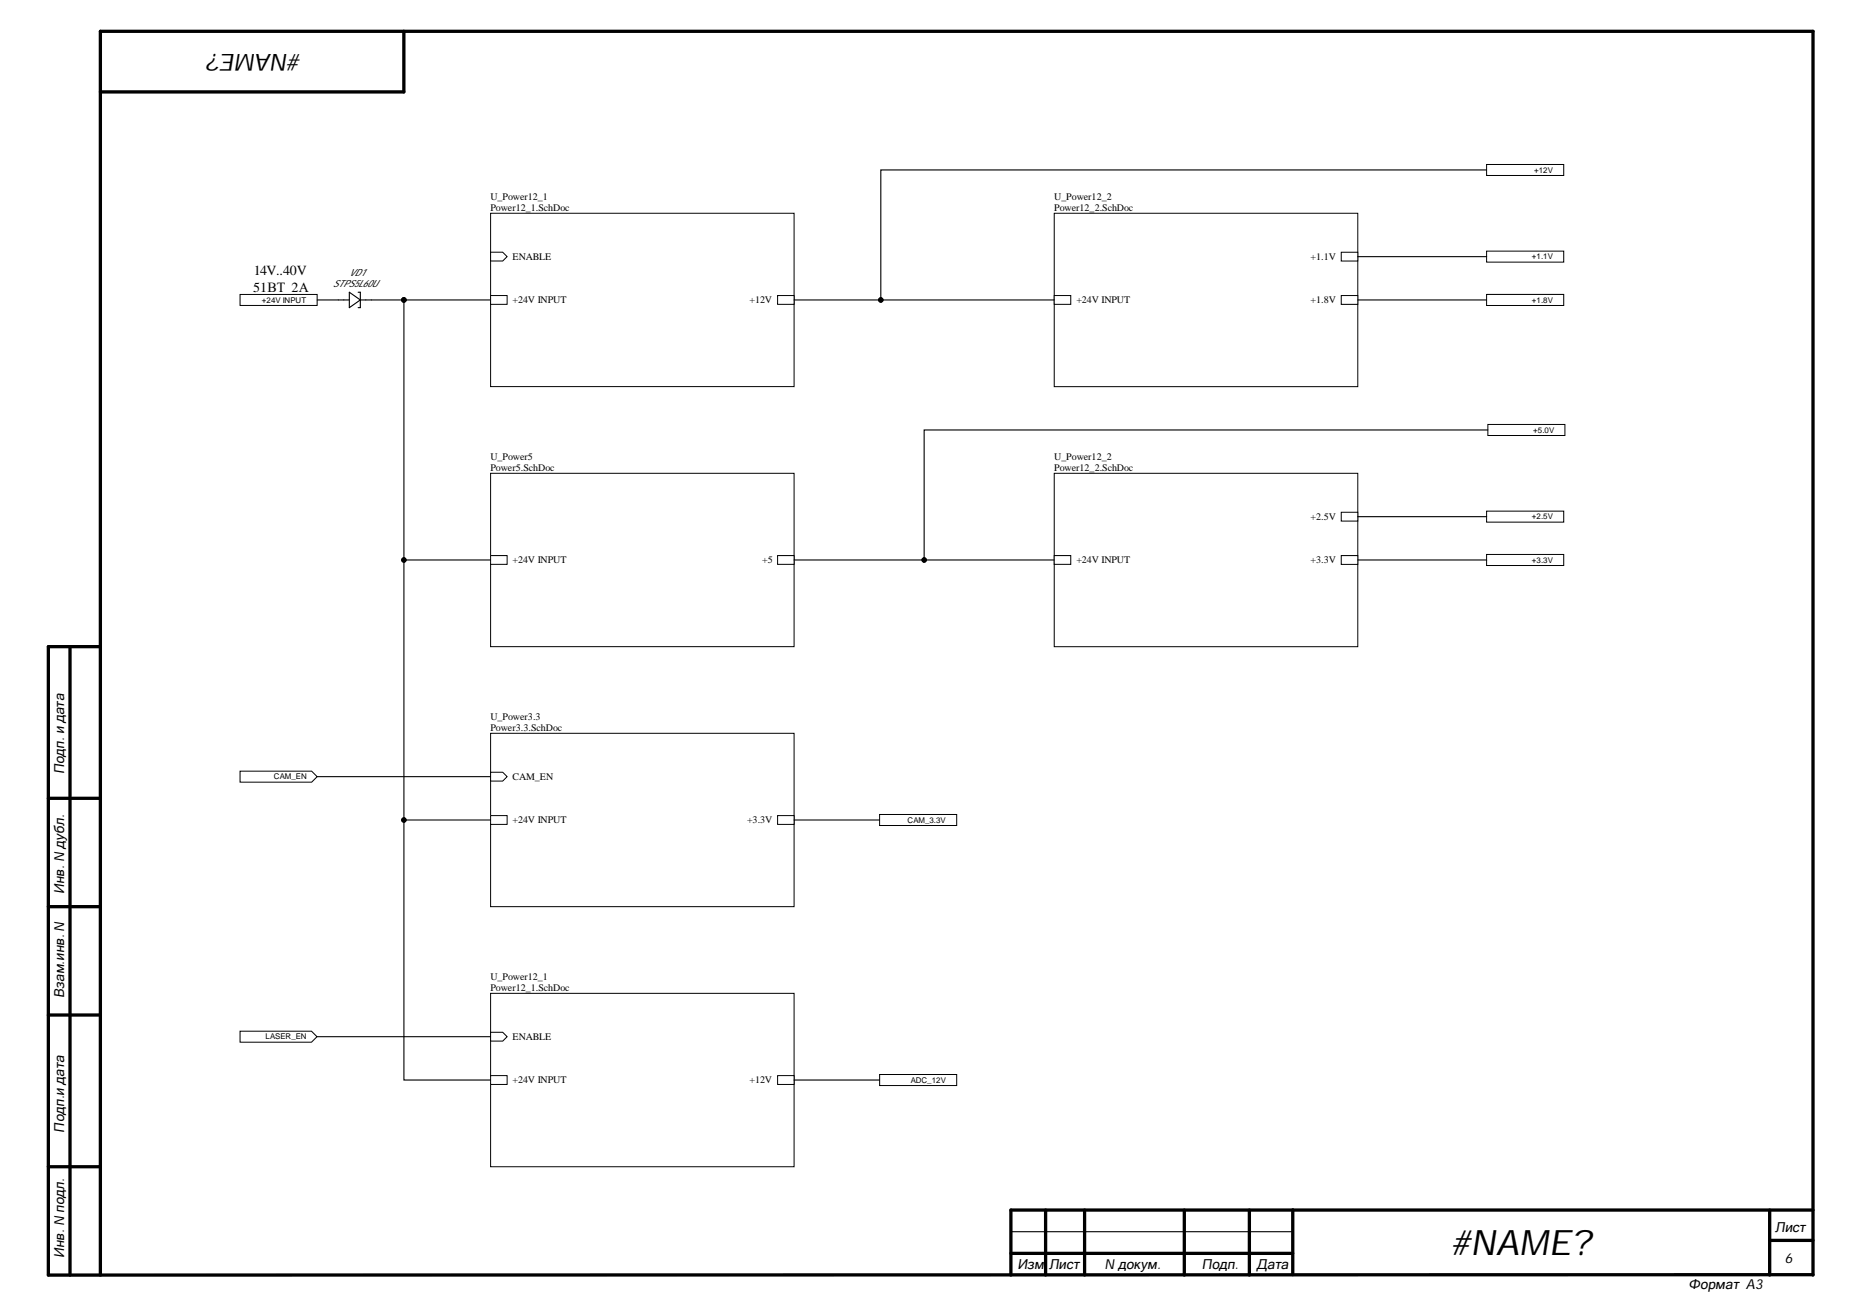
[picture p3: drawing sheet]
<svg xmlns="http://www.w3.org/2000/svg" width="297mm" height="210mm" viewBox="0 0 297 210" stroke-linecap="round" stroke-linejoin="round" font-family="sans-serif">
<defs><g id="words">
<text font-size="5.7" x="233" y="201.3">#NAME?</text>
<text font-size="3.8" x="48.3" y="8.6" transform="rotate(-180 48.3 8.6)">#NAME?</text>
<g font-size="2.2">
<text x="40.6" y="46.8">51ВТ 2А</text>
<text x="40.8" y="44.2">14V..40V</text>
<text x="10.3" y="124.3" transform="rotate(-90 10.3 124.3)">Подп. и дата</text>
<text x="10.3" y="143.5" transform="rotate(-90 10.3 143.5)">Инв. N дубл.</text>
<text x="10.3" y="160.2" transform="rotate(-90 10.3 160.2)">Взам.инв. N</text>
<text x="10.3" y="181.7" transform="rotate(-90 10.3 181.7)">Подп.и дата</text>
<text x="285" y="197.7">Лист</text>
<text x="10.3" y="201.9" transform="rotate(-90 10.3 201.9)">Инв. N подл.</text>
<text x="163.4" y="203.6">Изм.</text>
<text x="168.4" y="203.6">Лист</text>
<text x="177.4" y="203.6">N докум.</text>
<text x="193" y="203.6">Подп.</text>
<text x="201.8" y="203.6">Дата</text>
<text x="286.6" y="202.6">6</text>
<text x="271.1" y="206.9">Формат A3</text>
</g>
<g font-size="1.6">
<text x="78.8" y="32.2">U_Power12_1</text>
<text x="78.8" y="33.9">Power12_1.SchDoc</text>
<text x="169.3" y="32.2">U_Power12_2</text>
<text x="169.3" y="33.9">Power12_2.SchDoc</text>
<text x="82.3" y="41.7">ENABLE</text>
<text x="210.4" y="41.7">+1.1V</text>
<text x="53.4" y="46">STPS5L60U</text>
<text x="56.1" y="44.3">VD1</text>
<text x="82.3" y="48.7">+24V INPUT</text>
<text x="120.3" y="48.7">+12V</text>
<text x="172.8" y="48.7">+24V INPUT</text>
<text x="210.4" y="48.7">+1.8V</text>
<text x="78.8" y="73.9">U_Power5</text>
<text x="78.8" y="75.6">Power5.SchDoc</text>
<text x="169.3" y="73.9">U_Power12_2</text>
<text x="169.3" y="75.6">Power12_2.SchDoc</text>
<text x="210.4" y="83.5">+2.5V</text>
<text x="82.3" y="90.4">+24V INPUT</text>
<text x="122.4" y="90.4">+5</text>
<text x="172.8" y="90.4">+24V INPUT</text>
<text x="210.4" y="90.4">+3.3V</text>
<text x="78.8" y="115.6">U_Power3.3</text>
<text x="78.8" y="117.3">Power3.3.SchDoc</text>
<text x="82.3" y="125.2">CAM_EN</text>
<text x="82.3" y="132.1">+24V INPUT</text>
<text x="120" y="132.1">+3.3V</text>
<text x="78.8" y="157.3">U_Power12_1</text>
<text x="78.8" y="159">Power12_1.SchDoc</text>
<text x="82.3" y="166.9">ENABLE</text>
<text x="82.3" y="173.8">+24V INPUT</text>
<text x="120.3" y="173.8">+12V</text>
</g>
<g font-size="1.3">
<text x="246.3" y="27.7">+12V</text>
<text x="246" y="41.6">+1.1V</text>
<text x="42" y="48.5">+24V INPUT</text>
<text x="246" y="48.5">+1.8V</text>
<text x="246.2" y="69.4">+5.0V</text>
<text x="246" y="83.3">+2.5V</text>
<text x="246" y="90.3">+3.3V</text>
<text x="44" y="125.1">CAM_EN</text>
<text x="145.7" y="132">CAM_3.3V</text>
<text x="42.6" y="166.8">LASER_EN</text>
<text x="146.2" y="173.8">ADC_12V</text>
</g>
</g></defs>
<g fill="none" stroke="#000" stroke-width=".53">
<path d="M64.8 5v9.8h-48.7M11.2 103.8v100.8M16.1 103.8h-8.3v100.8h283.3M7.8 128.1h8.3M7.8 145.5h8.3M7.8 162.9h8.3M7.8 187.2h8.3M167.9 194.2v10.4M174.1 194.2v10.4M190.2 194.2v10.4M200.6 194.2v10.4M207.6 194.1v10.5"/>
<path d="M284.1 194.2v10.4M284.1 199.1h7M291.1 194.2h-128.8v10.4M16.1 204.6v-199.6h275v199.6M162.3 201.1h45.3"/>
</g>
<path d="M162.3 197.7h45.3" fill="none" stroke="#000" stroke-width=".18"/>
<path d="M78.8 117.7h48.7v27.8h-48.7z" fill-rule="evenodd" fill="#fff"/>
<path d="M78.8 117.7h48.7v27.8h-48.7z" fill="none" stroke="#000" stroke-width=".16"/>
<path d="M124.9 130.9h2.6v1.4h-2.6z" fill-rule="evenodd" fill="#fff"/>
<path d="M124.9 130.9h2.6v1.4h-2.6z" fill="none" stroke="#000" stroke-width=".16"/>
<path d="M78.8 130.9h2.6v1.4h-2.6z" fill-rule="evenodd" fill="#fff"/>
<path d="M78.8 130.9h2.6v1.4h-2.6z" fill="none" stroke="#000" stroke-width=".16"/>
<path d="M78.8 123.9h1.9l.7 .7-.7 .7h-1.9z" fill-rule="evenodd" fill="#fff"/>
<path d="M78.8 123.9h1.9l.7 .7-.7 .7h-1.9z" fill="none" stroke="#000" stroke-width=".16"/>
<path d="M78.8 76h48.7v27.8h-48.7z" fill-rule="evenodd" fill="#fff"/>
<path d="M78.8 76h48.7v27.8h-48.7z" fill="none" stroke="#000" stroke-width=".16"/>
<path d="M78.8 89.2h2.6v1.4h-2.6z" fill-rule="evenodd" fill="#fff"/>
<path d="M78.8 89.2h2.6v1.4h-2.6z" fill="none" stroke="#000" stroke-width=".16"/>
<path d="M124.9 89.2h2.6v1.4h-2.6z" fill-rule="evenodd" fill="#fff"/>
<path d="M124.9 89.2h2.6v1.4h-2.6z" fill="none" stroke="#000" stroke-width=".16"/>
<path d="M78.8 159.4h48.7v27.8h-48.7z" fill-rule="evenodd" fill="#fff"/>
<path d="M78.8 159.4h48.7v27.8h-48.7z" fill="none" stroke="#000" stroke-width=".16"/>
<path d="M124.9 172.6h2.6v1.4h-2.6z" fill-rule="evenodd" fill="#fff"/>
<path d="M124.9 172.6h2.6v1.4h-2.6z" fill="none" stroke="#000" stroke-width=".16"/>
<path d="M78.8 172.6h2.6v1.4h-2.6z" fill-rule="evenodd" fill="#fff"/>
<path d="M78.8 172.6h2.6v1.4h-2.6z" fill="none" stroke="#000" stroke-width=".16"/>
<path d="M78.8 165.7h1.9l.7 .7-.7 .7h-1.9z" fill-rule="evenodd" fill="#fff"/>
<path d="M78.8 165.7h1.9l.7 .7-.7 .7h-1.9z" fill="none" stroke="#000" stroke-width=".16"/>
<path d="M38.5 47.3h12.4v1.7h-12.4z" fill-rule="evenodd" fill="#fff"/>
<path d="M38.5 47.3h12.4v1.7h-12.4z" fill="none" stroke="#000" stroke-width=".16"/>
<path d="M38.5 123.8h11.5l.9 .8-.9 .9h-11.5z" fill-rule="evenodd" fill="#fff"/>
<path d="M38.5 123.8h11.5l.9 .8-.9 .9h-11.5z" fill="none" stroke="#000" stroke-width=".16"/>
<path d="M38.5 165.5h11.5l.9 .9-.9 .8h-11.5z" fill-rule="evenodd" fill="#fff"/>
<path d="M38.5 165.5h11.5l.9 .9-.9 .8h-11.5z" fill="none" stroke="#000" stroke-width=".16"/>
<path d="M141.2 172.4h12.4v1.8h-12.4z" fill-rule="evenodd" fill="#fff"/>
<path d="M141.2 172.4h12.4v1.8h-12.4z" fill="none" stroke="#000" stroke-width=".16"/>
<path d="M141.2 130.7h12.4v1.8h-12.4z" fill-rule="evenodd" fill="#fff"/>
<path d="M141.2 130.7h12.4v1.8h-12.4z" fill="none" stroke="#000" stroke-width=".16"/>
<path d="M169.3 34.2h48.7v27.8h-48.7z" fill-rule="evenodd" fill="#fff"/>
<path d="M169.3 34.2h48.7v27.8h-48.7z" fill="none" stroke="#000" stroke-width=".16"/>
<path d="M169.3 47.4h2.6v1.4h-2.6z" fill-rule="evenodd" fill="#fff"/>
<path d="M169.3 47.4h2.6v1.4h-2.6z" fill="none" stroke="#000" stroke-width=".16"/>
<path d="M215.4 40.5h2.6v1.4h-2.6z" fill-rule="evenodd" fill="#fff"/>
<path d="M215.4 40.5h2.6v1.4h-2.6z" fill="none" stroke="#000" stroke-width=".16"/>
<path d="M215.4 47.4h2.6v1.4h-2.6z" fill-rule="evenodd" fill="#fff"/>
<path d="M215.4 47.4h2.6v1.4h-2.6z" fill="none" stroke="#000" stroke-width=".16"/>
<path d="M169.3 76h48.7v27.8h-48.7z" fill-rule="evenodd" fill="#fff"/>
<path d="M169.3 76h48.7v27.8h-48.7z" fill="none" stroke="#000" stroke-width=".16"/>
<path d="M169.3 89.2h2.6v1.4h-2.6z" fill-rule="evenodd" fill="#fff"/>
<path d="M169.3 89.2h2.6v1.4h-2.6z" fill="none" stroke="#000" stroke-width=".16"/>
<path d="M215.4 89.2h2.6v1.4h-2.6z" fill-rule="evenodd" fill="#fff"/>
<path d="M215.4 89.2h2.6v1.4h-2.6z" fill="none" stroke="#000" stroke-width=".16"/>
<path d="M215.4 82.2h2.6v1.4h-2.6z" fill-rule="evenodd" fill="#fff"/>
<path d="M215.4 82.2h2.6v1.4h-2.6z" fill="none" stroke="#000" stroke-width=".16"/>
<path d="M238.7 40.3h12.4v1.8h-12.4z" fill-rule="evenodd" fill="#fff"/>
<path d="M238.7 40.3h12.4v1.8h-12.4z" fill="none" stroke="#000" stroke-width=".16"/>
<path d="M238.7 47.2h12.4v1.8h-12.4z" fill-rule="evenodd" fill="#fff"/>
<path d="M238.7 47.2h12.4v1.8h-12.4z" fill="none" stroke="#000" stroke-width=".16"/>
<path d="M238.7 82h12.4v1.8h-12.4z" fill-rule="evenodd" fill="#fff"/>
<path d="M238.7 82h12.4v1.8h-12.4z" fill="none" stroke="#000" stroke-width=".16"/>
<path d="M238.7 89h12.4v1.8h-12.4z" fill-rule="evenodd" fill="#fff"/>
<path d="M238.7 89h12.4v1.8h-12.4z" fill="none" stroke="#000" stroke-width=".16"/>
<path d="M238.7 26.4h12.4v1.8h-12.4z" fill-rule="evenodd" fill="#fff"/>
<path d="M238.7 26.4h12.4v1.8h-12.4z" fill="none" stroke="#000" stroke-width=".16"/>
<path d="M238.9 68.1h12.4v1.8h-12.4z" fill-rule="evenodd" fill="#fff"/>
<path d="M238.9 68.1h12.4v1.8h-12.4z" fill="none" stroke="#000" stroke-width=".16"/>
<path d="M54.3 48.1h1.8M56.1 46.9l1.8 1.2-1.8 1.3zM57.5 46.9h.4v2.5h-.4M57.9 48.1h1.7" fill="none" stroke="#000" stroke-width=".18"/>
<path d="M50.9 166.4h27.9" fill="none" stroke="#000" stroke-width=".17"/>
<path d="M78.8 34.2h48.7v27.8h-48.7z" fill-rule="evenodd" fill="#fff"/>
<path d="M78.8 34.2h48.7v27.8h-48.7z" fill="none" stroke="#000" stroke-width=".16"/>
<path d="M124.9 47.4h2.6v1.4h-2.6z" fill-rule="evenodd" fill="#fff"/>
<path d="M124.9 47.4h2.6v1.4h-2.6z" fill="none" stroke="#000" stroke-width=".16"/>
<path d="M78.8 47.4h2.6v1.4h-2.6z" fill-rule="evenodd" fill="#fff"/>
<path d="M78.8 47.4h2.6v1.4h-2.6z" fill="none" stroke="#000" stroke-width=".16"/>
<path d="M78.8 40.5h1.9l.7 .7-.7 .7h-1.9z" fill-rule="evenodd" fill="#fff"/>
<g fill="none" stroke="#000" stroke-width=".16">
<path d="M78.8 40.5h1.9l.7 .7-.7 .7h-1.9z"/>
<circle cx="64.8" cy="48.1" r=".35"/>
<circle cx="141.4" cy="48.1" r=".35"/>
<circle cx="64.8" cy="89.9" r=".35"/>
<circle cx="148.4" cy="89.9" r=".35"/>
<circle cx="64.8" cy="131.6" r=".35"/>
</g>
<path d="M127.5 48.1h41.8M64.8 89.9h14M127.5 89.9h41.8M50.9 124.6h27.9M64.8 131.6h14M127.5 131.6h13.7" fill="none" stroke="#000" stroke-width=".17"/>
<path d="M238.7 27.3h-97.3v20.8M50.9 48.1h3.4M59.6 48.1h19.2M64.9 48.1v125.2h13.9M218 48.1h20.7M218 41.2h20.7M238.9 69h-90.5v20.9M218 89.9h20.7M218 82.9h20.7M127.5 173.3h13.7" fill="none" stroke="#000" stroke-width=".18"/>
<g fill="#000">
<circle cx="64.8" cy="48.1" r=".35"/>
<circle cx="141.4" cy="48.1" r=".35"/>
<circle cx="64.8" cy="89.9" r=".35"/>
<circle cx="148.4" cy="89.9" r=".35"/>
<circle cx="64.8" cy="131.6" r=".35"/>
</g>
<use href="#words"/>
</svg>
